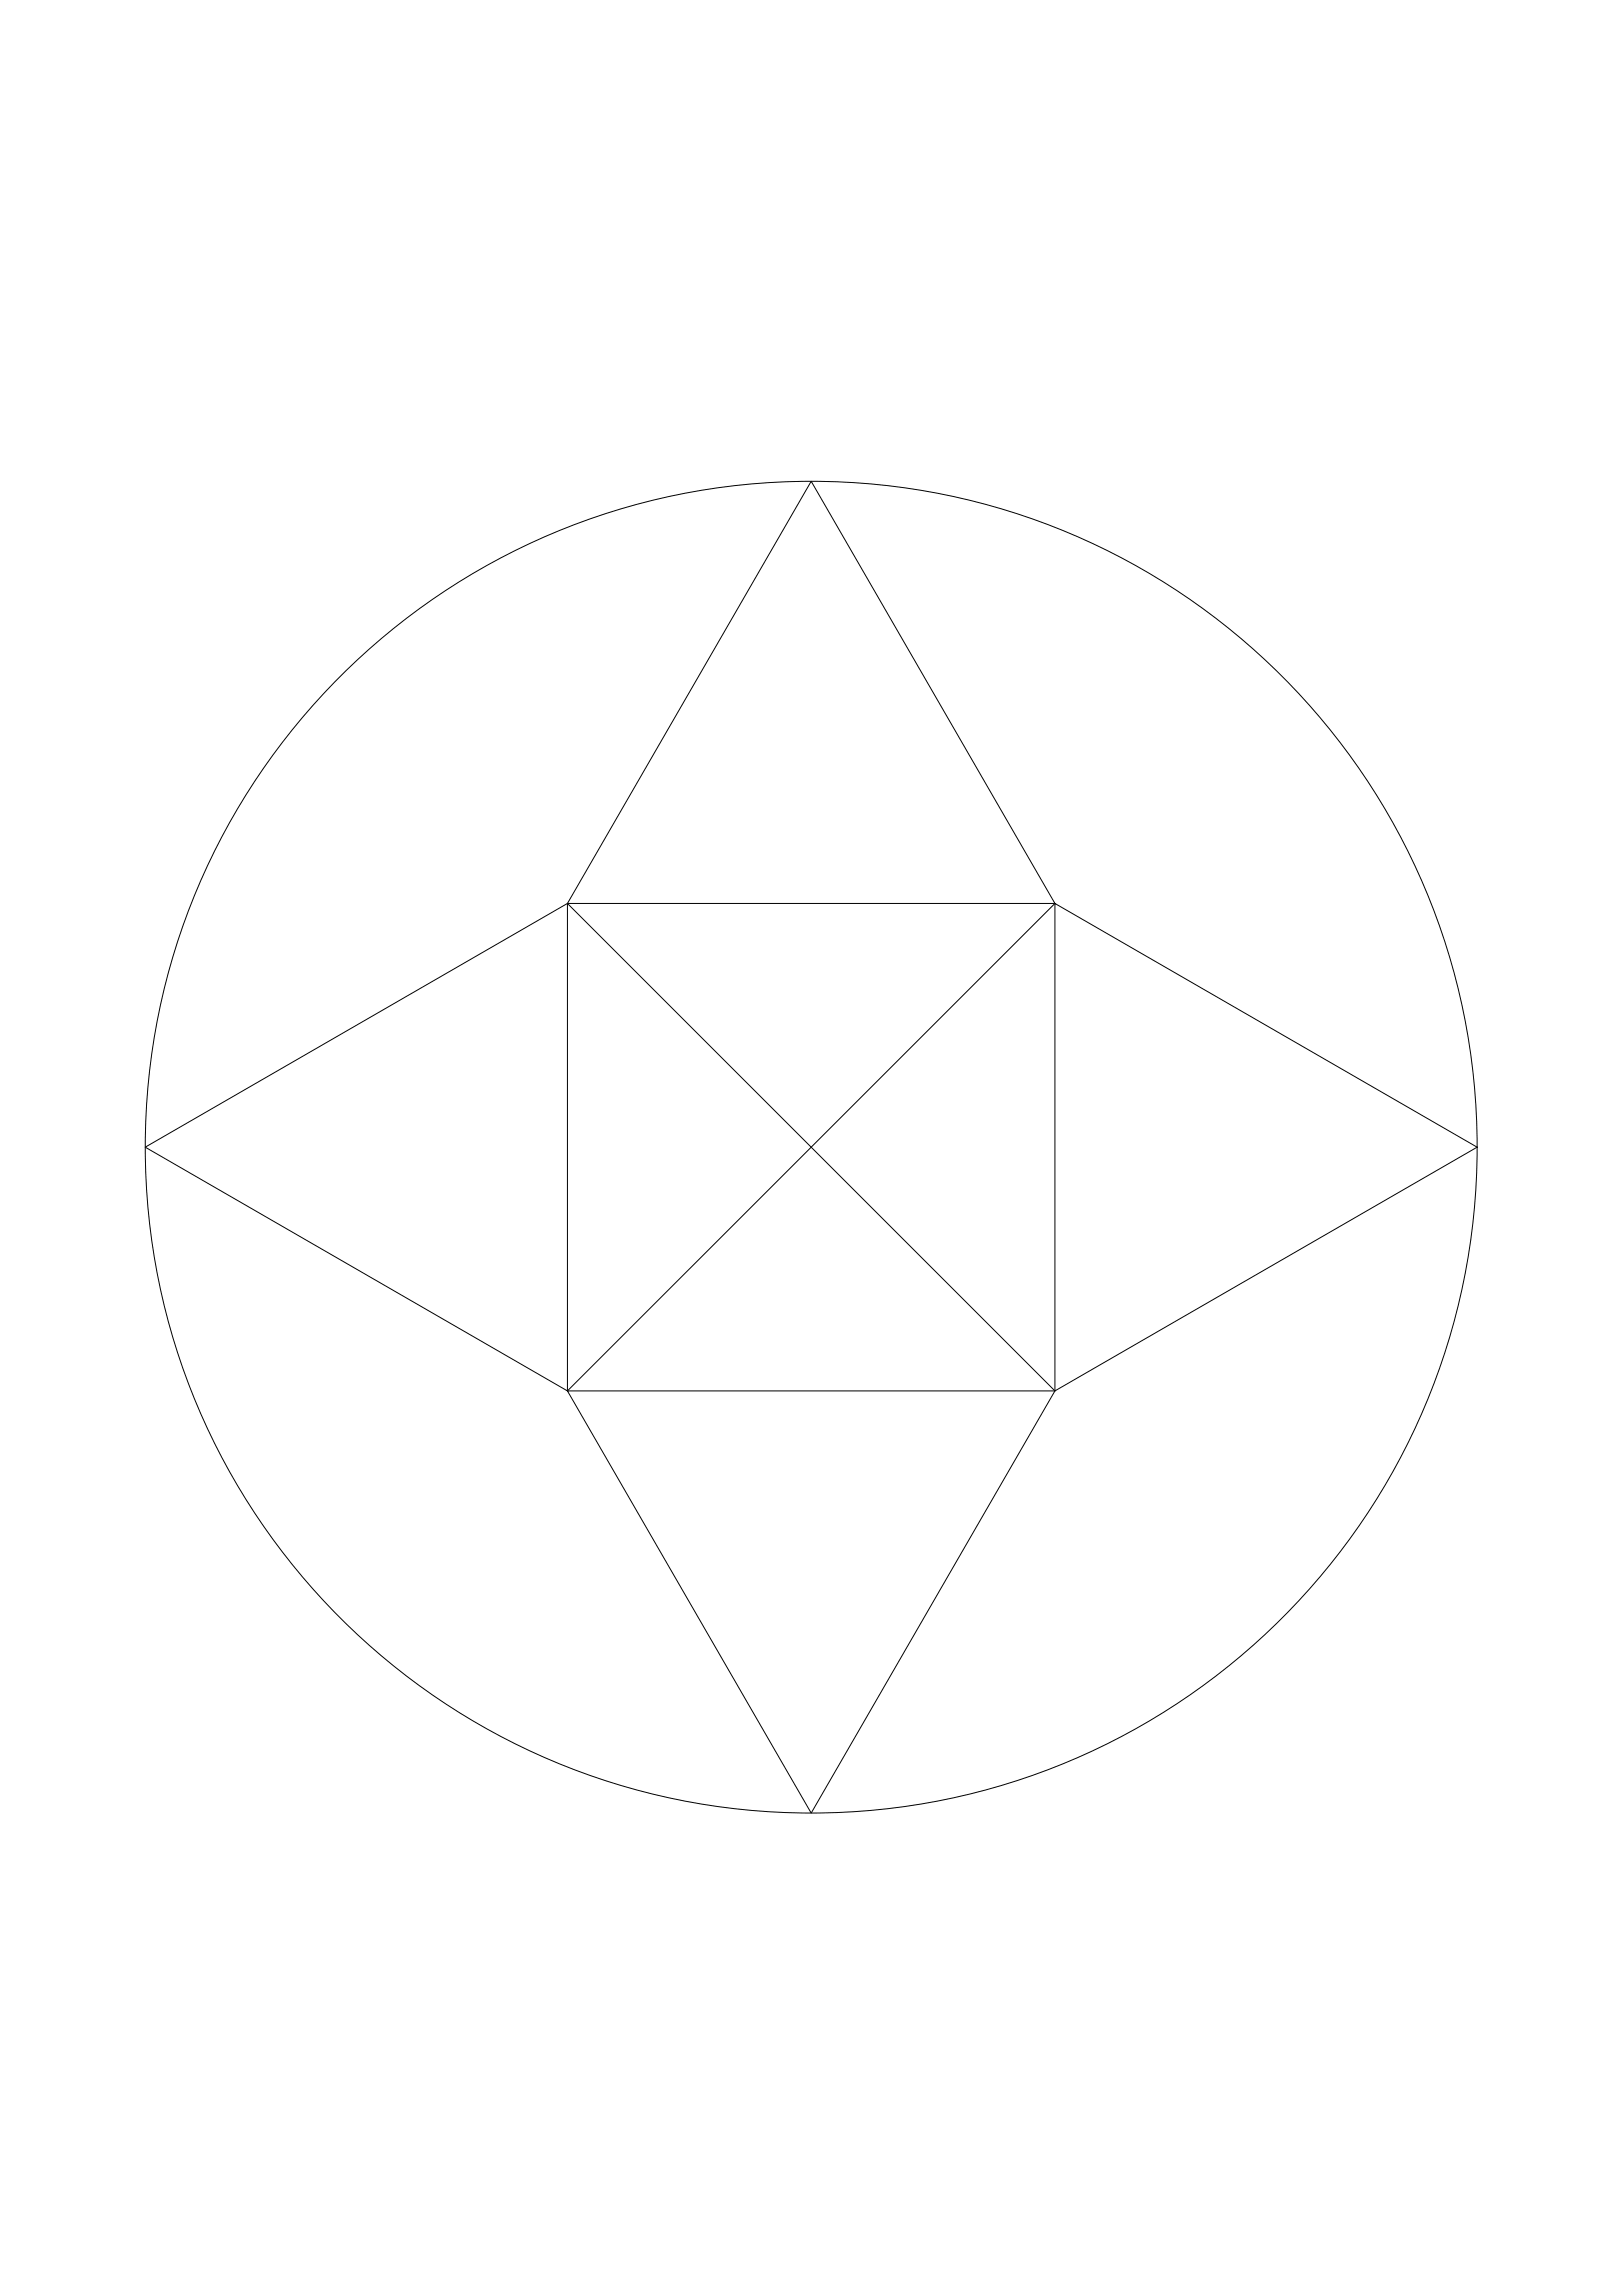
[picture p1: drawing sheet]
<svg xmlns="http://www.w3.org/2000/svg" width="841mm" height="1189mm" viewBox="0 0 841 1189" stroke-linecap="round" stroke-linejoin="round" font-family="sans-serif">
<!-- layer: 0 -->
<g fill="none" stroke="#000" stroke-width=".52">
<path d="M12 18h.1M828 18h.1M420 249l127 219h-253zM294 468l253 253M547 468l218 127-218 126zM547 468l-253 253M75 595l219-127v253zM294 721h253l-127 219zM12 1171h.1M828 1171h.1"/>
<circle cx="420" cy="595" r="345"/>
</g>
</svg>
